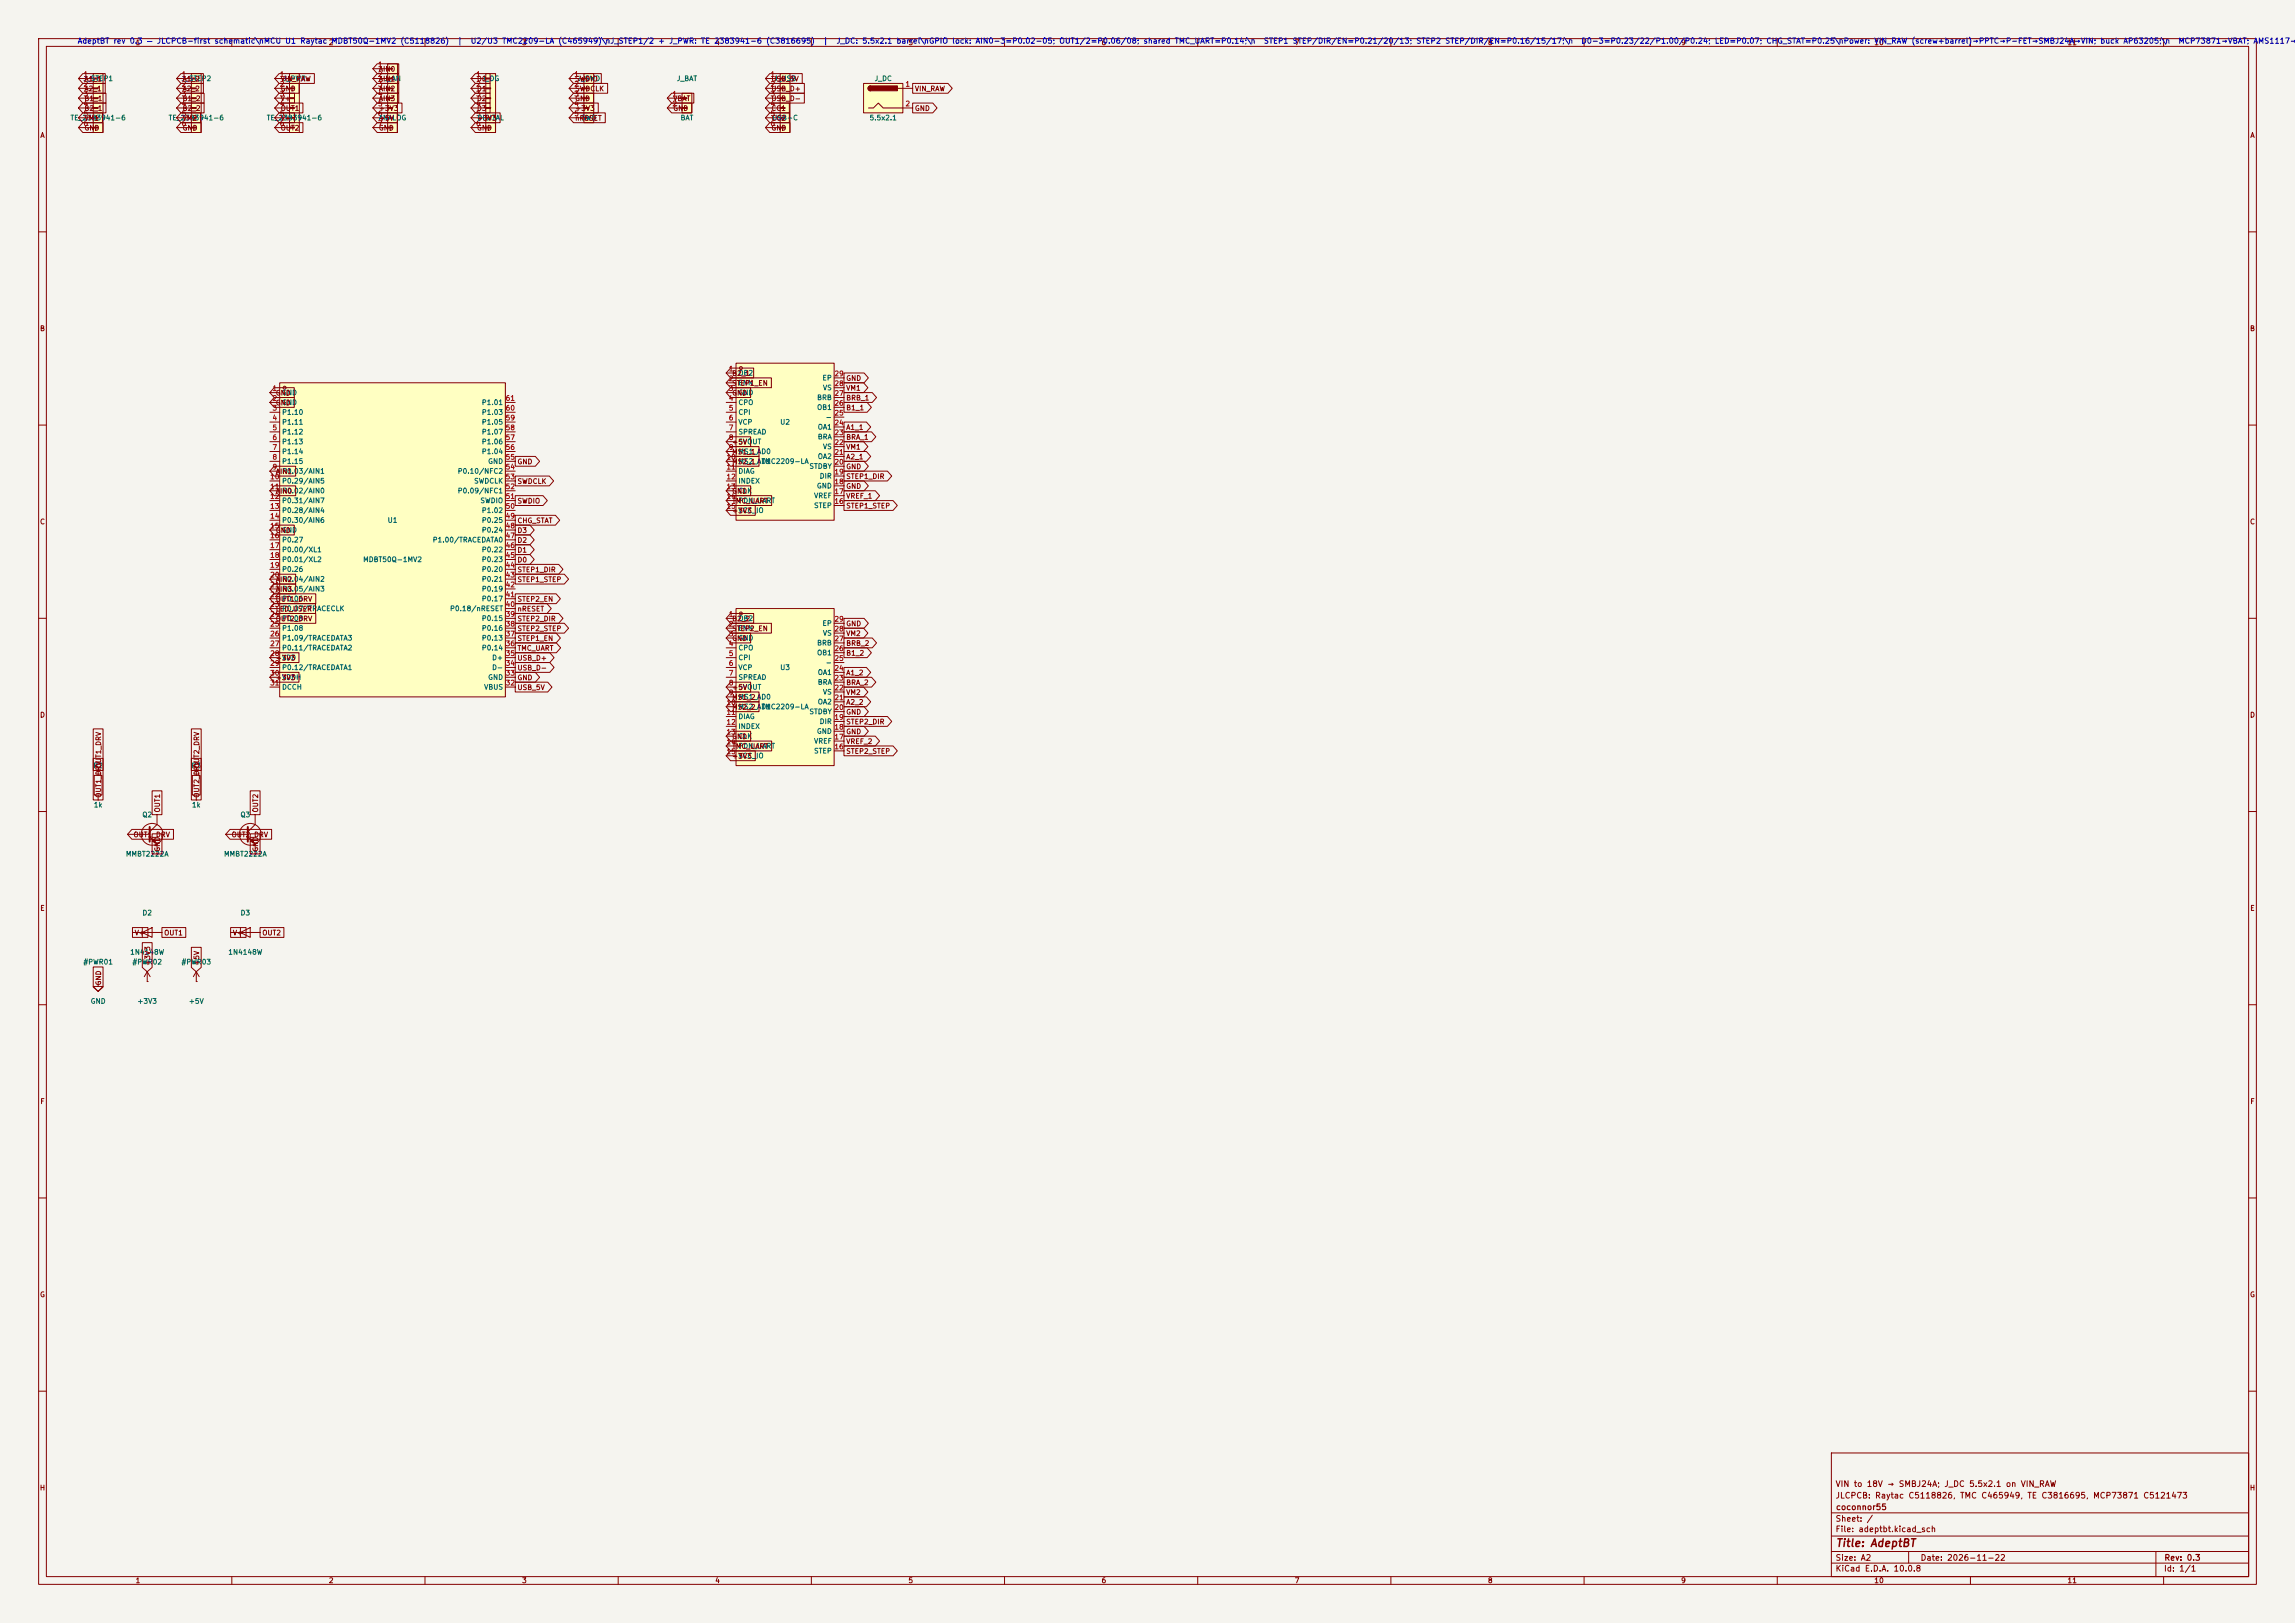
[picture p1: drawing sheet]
<svg xmlns="http://www.w3.org/2000/svg" width="594mm" height="420mm" viewBox="0 0 594 420" stroke-linecap="round" stroke-linejoin="round" font-family="sans-serif">
<defs><g id="words">
<text font-size="2" fill="#840000" x="475" y="400.8">Title: AdeptBT</text>
<g font-size="1.5" fill="#840000">
<text x="475" y="388.1">JLCPCB: Raytac C5118826, TMC C465949, TE C3816695, MCP73871 C5121473</text>
<text x="475" y="385.1">VIN to 18V → SMBJ24A; J_DC 5.5x2.1 on VIN_RAW</text>
<text x="475" y="394.1">Sheet: /</text>
<text x="475.1" y="391.1">coconnor55</text>
<text x="475" y="396.8">File: adeptbt.kicad_sch</text>
<text x="475" y="407">KiCad E.D.A. 10.0.8</text>
<text x="475" y="404.2">Size: A2</text>
<text x="497" y="404.2">Date: 2026-11-22</text>
<text x="560" y="407">Id: 1/1</text>
<text x="560.1" y="404.2">Rev: 0.3</text>
</g>
<g font-size="1.4" fill="#0000c2">
<text x="20" y="11.6">AdeptBT rev 0.3 — JLCPCB-first schematic\nMCU U1 Raytac MDBT50Q-1MV2 (C5118826)</text>
<text x="118.2" y="11.6">|</text>
<text x="121.7" y="11.6">U2/U3 TMC2209-LA (C465949)\nJ_STEP1/2 + J_PWR: TE 2383941-6 (C3816695)</text>
<text x="212.9" y="11.6">|</text>
<text x="216.4" y="11.6">J_DC: 5.5x2.1 barrel\nGPIO lock: AIN0-3=P0.02-05; OUT1/2=P0.06/08; shared TMC_UART=P0.14;\n</text>
<text x="327" y="11.6">STEP1 STEP/DIR/EN=P0.21/20/13; STEP2 STEP/DIR/EN=P0.16/15/17;\n</text>
<text x="409.2" y="11.6">D0-3=P0.23/22/P1.00/P0.24; LED=P0.07; CHG_STAT=P0.25\nPower: VIN_RAW (screw+barrel)→PPTC→P-FET→SMBJ24A→VIN; buck AP63205;\n</text>
<text x="563.7" y="11.6">MCP73871→VBAT; AMS1117→+</text>
</g>
<g font-size="1.3" fill="#840000">
<text x="35" y="12">1</text>
<text x="85" y="12">2</text>
<text x="135" y="12">3</text>
<text x="185" y="12">4</text>
<text x="235" y="12">5</text>
<text x="285" y="12">6</text>
<text x="335" y="12">7</text>
<text x="385" y="12">8</text>
<text x="435" y="12">9</text>
<text x="485" y="12">10</text>
<text x="535" y="12">11</text>
<text x="21.7" y="21.4">A1_1</text>
<text x="21.7" y="23.9">A2_1</text>
<text x="47.1" y="21.4">A1_2</text>
<text x="47.1" y="23.9">A2_2</text>
<text x="72.5" y="21.4">VIN_RAW</text>
<text x="72.5" y="23.9">GND</text>
<text x="97.9" y="23.9">AIN2</text>
<text x="97.9" y="18.8">AIN0</text>
<text x="97.9" y="21.4">AIN1</text>
<text x="123.3" y="21.4">D0</text>
<text x="123.3" y="23.9">D1</text>
<text x="148.7" y="21.4">SWDIO</text>
<text x="148.7" y="23.9">SWDCLK</text>
<text x="199.5" y="21.4">USB_5V</text>
<text x="199.5" y="23.9">USB_D+</text>
<text x="236.7" y="23.9">VIN_RAW</text>
<text x="21.7" y="29">B2_1</text>
<text x="21.7" y="26.5">B1_1</text>
<text x="47.1" y="26.5">B1_2</text>
<text x="47.1" y="29">B2_2</text>
<text x="72.5" y="26.5">V+</text>
<text x="72.5" y="29">OUT1</text>
<text x="97.9" y="26.5">AIN3</text>
<text x="97.9" y="29">+3V3</text>
<text x="123.3" y="26.5">D2</text>
<text x="123.3" y="29">D3</text>
<text x="148.7" y="26.5">GND</text>
<text x="148.7" y="29">+3V3</text>
<text x="174.1" y="26.5">VBAT</text>
<text x="174.1" y="29">GND</text>
<text x="199.5" y="26.5">USB_D-</text>
<text x="199.5" y="29">CC1</text>
<text x="236.7" y="29">GND</text>
<text x="10.3" y="36">A</text>
<text x="21.7" y="31.5">VM1</text>
<text x="21.7" y="34.1">GND</text>
<text x="47.1" y="34.1">GND</text>
<text x="47.1" y="31.5">VM2</text>
<text x="72.5" y="31.5">V+</text>
<text x="72.5" y="34.1">OUT2</text>
<text x="97.9" y="34.1">GND</text>
<text x="97.9" y="31.5">+5V</text>
<text x="123.3" y="31.5">+3V3</text>
<text x="123.3" y="34.1">GND</text>
<text x="148.7" y="31.5">nRESET</text>
<text x="199.5" y="31.5">CC2</text>
<text x="199.5" y="34.1">GND</text>
<text x="582.3" y="36">A</text>
<text x="10.2" y="86">B</text>
<text x="582.2" y="86">B</text>
<text x="189.4" y="97.6">B2_1</text>
<text x="189.4" y="100.1">STEP1_EN</text>
<text x="218.9" y="101.4">VM1</text>
<text x="218.9" y="98.8">GND</text>
<text x="71.3" y="105.2">GND</text>
<text x="71.3" y="102.7">GND</text>
<text x="189.4" y="102.7">GND</text>
<text x="218.9" y="106.5">B1_1</text>
<text x="218.9" y="103.9">BRB_1</text>
<text x="218.9" y="111.5">A1_1</text>
<text x="189.4" y="117.9">MS1_1</text>
<text x="189.4" y="115.4">+5V</text>
<text x="218.9" y="119.2">A2_1</text>
<text x="218.9" y="116.6">VM1</text>
<text x="218.9" y="114.1">BRA_1</text>
<text x="71.3" y="123">AIN1</text>
<text x="133.8" y="125.5">SWDCLK</text>
<text x="133.8" y="120.4">GND</text>
<text x="189.4" y="120.4">MS2_1</text>
<text x="218.9" y="124.2">STEP1_DIR</text>
<text x="218.9" y="121.7">GND</text>
<text x="71.3" y="128.1">AIN0</text>
<text x="133.8" y="130.6">SWDIO</text>
<text x="189.4" y="128.1">GND</text>
<text x="189.4" y="130.6">TMC_UART</text>
<text x="218.9" y="131.9">STEP1_STEP</text>
<text x="218.9" y="129.3">VREF_1</text>
<text x="218.9" y="126.8">GND</text>
<text x="10.2" y="136">C</text>
<text x="133.8" y="135.7">CHG_STAT</text>
<text x="189.4" y="133.1">+3V3</text>
<text x="582.2" y="136">C</text>
<text x="71.3" y="138.2">GND</text>
<text x="133.8" y="138.2">D3</text>
<text x="133.8" y="143.3">D1</text>
<text x="133.8" y="140.8">D2</text>
<text x="133.8" y="145.8">D0</text>
<text x="133.8" y="148.4">STEP1_DIR</text>
<text x="71.3" y="150.9">AIN2</text>
<text x="71.3" y="156">OUT1_DRV</text>
<text x="71.3" y="153.5">AIN3</text>
<text x="133.8" y="156">STEP2_EN</text>
<text x="133.8" y="150.9">STEP1_STEP</text>
<text x="71.3" y="161.1">OUT2_DRV</text>
<text x="71.3" y="158.5">LED_USER</text>
<text x="133.8" y="161.1">STEP2_DIR</text>
<text x="133.8" y="158.5">nRESET</text>
<text x="189.4" y="161.1">B2_2</text>
<text x="133.8" y="166.2">STEP1_EN</text>
<text x="133.8" y="163.6">STEP2_STEP</text>
<text x="189.4" y="166.2">GND</text>
<text x="189.4" y="163.6">STEP2_EN</text>
<text x="218.9" y="167.4">BRB_2</text>
<text x="218.9" y="164.9">VM2</text>
<text x="218.9" y="162.3">GND</text>
<text x="71.3" y="171.2">+3V3</text>
<text x="133.8" y="173.8">USB_D-</text>
<text x="133.8" y="168.7">TMC_UART</text>
<text x="133.8" y="171.2">USB_D+</text>
<text x="218.9" y="170">B1_2</text>
<text x="71.3" y="176.3">+3V3</text>
<text x="133.8" y="176.3">GND</text>
<text x="133.8" y="178.9">USB_5V</text>
<text x="189.4" y="178.9">+5V</text>
<text x="218.9" y="177.6">BRA_2</text>
<text x="218.9" y="175">A1_2</text>
<text x="10.2" y="186">D</text>
<text x="189.4" y="181.4">MS1_2</text>
<text x="189.4" y="183.9">MS2_2</text>
<text x="218.9" y="185.2">GND</text>
<text x="218.9" y="182.7">A2_2</text>
<text x="218.9" y="180.1">VM2</text>
<text x="582.2" y="186">D</text>
<text x="189.4" y="191.6">GND</text>
<text x="218.9" y="190.3">GND</text>
<text x="218.9" y="187.7">STEP2_DIR</text>
<text x="189.4" y="194.1">TMC_UART</text>
<text x="189.4" y="196.6">+3V3</text>
<text x="218.9" y="195.4">STEP2_STEP</text>
<text x="218.9" y="192.8">VREF_2</text>
<text x="26.5" y="198.9" transform="rotate(-90 26.5 198.9)">OUT1_DRV</text>
<text x="51.9" y="198.9" transform="rotate(-90 51.9 198.9)">OUT2_DRV</text>
<text x="26.5" y="206.6" transform="rotate(-90 26.5 206.6)">OUT1_DRV</text>
<text x="51.9" y="206.6" transform="rotate(-90 51.9 206.6)">OUT2_DRV</text>
<text x="41.7" y="210.4" transform="rotate(-90 41.7 210.4)">OUT1</text>
<text x="67.1" y="210.4" transform="rotate(-90 67.1 210.4)">OUT2</text>
<text x="34.4" y="217">OUT1_DRV</text>
<text x="41.7" y="220.5" transform="rotate(-90 41.7 220.5)">GND</text>
<text x="59.8" y="217">OUT2_DRV</text>
<text x="67.1" y="220.5" transform="rotate(-90 67.1 220.5)">GND</text>
<text x="10.3" y="236">E</text>
<text x="582.3" y="236">E</text>
<text x="34.7" y="242.4">V+</text>
<text x="42.4" y="242.4">OUT1</text>
<text x="60.1" y="242.4">V+</text>
<text x="67.8" y="242.4">OUT2</text>
<text x="39.2" y="250.1" transform="rotate(-90 39.2 250.1)">+3V3</text>
<text x="51.9" y="250.1" transform="rotate(-90 51.9 250.1)">+5V</text>
<text x="26.5" y="255.1" transform="rotate(-90 26.5 255.1)">GND</text>
<text x="10.3" y="286">F</text>
<text x="582.3" y="286">F</text>
<text x="10.2" y="336">G</text>
<text x="582.2" y="336">G</text>
<text x="10.2" y="386">H</text>
<text x="582.2" y="386">H</text>
<text x="35" y="410">1</text>
<text x="85" y="410">2</text>
<text x="135" y="410">3</text>
<text x="185" y="410">4</text>
<text x="235" y="410">5</text>
<text x="285" y="410">6</text>
<text x="335" y="410">7</text>
<text x="385" y="410">8</text>
<text x="435" y="410">9</text>
<text x="485" y="410">10</text>
<text x="535" y="410">11</text>
</g>
<g font-size="1.3" fill="#a90000">
<text x="97.7" y="17.6">1</text>
<text x="21.5" y="20.2">1</text>
<text x="21.5" y="22.7">2</text>
<text x="46.9" y="20.2">1</text>
<text x="46.9" y="22.7">2</text>
<text x="72.3" y="20.2">1</text>
<text x="72.3" y="22.7">2</text>
<text x="97.7" y="20.2">2</text>
<text x="97.7" y="22.7">3</text>
<text x="123.1" y="20.2">1</text>
<text x="123.1" y="22.7">2</text>
<text x="148.5" y="20.2">1</text>
<text x="148.5" y="22.7">2</text>
<text x="199.3" y="20.2">1</text>
<text x="199.3" y="22.7">2</text>
<text x="234.2" y="22.7">1</text>
<text x="21.5" y="25.3">3</text>
<text x="21.5" y="27.8">4</text>
<text x="46.9" y="25.3">3</text>
<text x="46.9" y="27.8">4</text>
<text x="72.3" y="25.3">3</text>
<text x="72.3" y="27.8">4</text>
<text x="97.7" y="25.3">4</text>
<text x="97.7" y="27.8">5</text>
<text x="123.1" y="25.3">3</text>
<text x="123.1" y="27.8">4</text>
<text x="148.5" y="25.3">3</text>
<text x="148.5" y="27.8">4</text>
<text x="173.9" y="25.3">1</text>
<text x="173.9" y="27.8">2</text>
<text x="199.3" y="25.3">3</text>
<text x="199.3" y="27.8">4</text>
<text x="234.2" y="27.8">2</text>
<text x="21.5" y="30.3">5</text>
<text x="21.5" y="32.9">6</text>
<text x="46.9" y="30.3">5</text>
<text x="46.9" y="32.9">6</text>
<text x="72.3" y="30.3">5</text>
<text x="72.3" y="32.9">6</text>
<text x="97.7" y="30.3">6</text>
<text x="97.7" y="32.9">7</text>
<text x="123.1" y="30.3">5</text>
<text x="123.1" y="32.9">6</text>
<text x="148.5" y="30.3">5</text>
<text x="199.3" y="30.3">5</text>
<text x="199.3" y="32.9">6</text>
<text x="70.4" y="101.5">1</text>
<text x="188.5" y="96.4">1</text>
<text x="188.5" y="98.9">2</text>
<text x="188.5" y="101.5">3</text>
<text x="215.8" y="100.2">28</text>
<text x="215.8" y="97.7">29</text>
<text x="70.4" y="104">2</text>
<text x="70.4" y="106.5">3</text>
<text x="130.7" y="106.5">60</text>
<text x="130.7" y="104">61</text>
<text x="188.5" y="104">4</text>
<text x="188.5" y="106.5">5</text>
<text x="215.8" y="107.8">25</text>
<text x="215.8" y="105.3">26</text>
<text x="215.8" y="102.7">27</text>
<text x="70.4" y="109.1">4</text>
<text x="70.4" y="111.6">5</text>
<text x="130.7" y="111.6">58</text>
<text x="130.7" y="109.1">59</text>
<text x="188.5" y="109.1">6</text>
<text x="188.5" y="111.6">7</text>
<text x="215.8" y="112.9">23</text>
<text x="215.8" y="110.4">24</text>
<text x="70.4" y="114.2">6</text>
<text x="70.4" y="116.7">7</text>
<text x="70.4" y="119.2">8</text>
<text x="130.7" y="119.2">55</text>
<text x="130.7" y="116.7">56</text>
<text x="130.7" y="114.2">57</text>
<text x="187.9" y="119.2">10</text>
<text x="188.5" y="114.2">8</text>
<text x="188.5" y="116.7">9</text>
<text x="215.8" y="118">21</text>
<text x="215.8" y="115.4">22</text>
<text x="69.8" y="124.3">10</text>
<text x="70.4" y="121.8">9</text>
<text x="130.7" y="124.3">53</text>
<text x="130.7" y="121.8">54</text>
<text x="187.9" y="121.8">11</text>
<text x="187.9" y="124.3">12</text>
<text x="215.8" y="125.6">18</text>
<text x="215.8" y="123.1">19</text>
<text x="215.8" y="120.5">20</text>
<text x="69.8" y="126.9">11</text>
<text x="69.8" y="129.4">12</text>
<text x="69.8" y="131.9">13</text>
<text x="130.7" y="131.9">50</text>
<text x="130.7" y="129.4">51</text>
<text x="130.7" y="126.9">52</text>
<text x="187.9" y="126.9">13</text>
<text x="187.9" y="129.4">14</text>
<text x="187.9" y="131.9">15</text>
<text x="215.8" y="130.7">16</text>
<text x="215.8" y="128.1">17</text>
<text x="69.8" y="134.5">14</text>
<text x="69.8" y="137">15</text>
<text x="130.7" y="137">48</text>
<text x="130.7" y="134.5">49</text>
<text x="69.8" y="139.6">16</text>
<text x="69.8" y="142.1">17</text>
<text x="130.7" y="142.1">46</text>
<text x="130.7" y="139.6">47</text>
<text x="69.8" y="144.6">18</text>
<text x="69.8" y="147.2">19</text>
<text x="69.8" y="149.7">20</text>
<text x="130.7" y="149.7">43</text>
<text x="130.7" y="147.2">44</text>
<text x="130.7" y="144.6">45</text>
<text x="69.8" y="152.3">21</text>
<text x="69.8" y="154.8">22</text>
<text x="130.7" y="154.8">41</text>
<text x="130.7" y="152.3">42</text>
<text x="69.8" y="157.3">23</text>
<text x="69.8" y="159.9">24</text>
<text x="130.7" y="159.9">39</text>
<text x="130.7" y="157.3">40</text>
<text x="188.5" y="159.9">1</text>
<text x="215.8" y="161.2">29</text>
<text x="69.8" y="162.4">25</text>
<text x="69.8" y="165">26</text>
<text x="69.8" y="167.5">27</text>
<text x="130.7" y="167.5">36</text>
<text x="130.7" y="165">37</text>
<text x="130.7" y="162.4">38</text>
<text x="188.5" y="162.4">2</text>
<text x="188.5" y="165">3</text>
<text x="188.5" y="167.5">4</text>
<text x="215.8" y="166.2">27</text>
<text x="215.8" y="163.7">28</text>
<text x="69.8" y="170">28</text>
<text x="69.8" y="172.6">29</text>
<text x="130.7" y="172.6">34</text>
<text x="130.7" y="170">35</text>
<text x="188.5" y="170">5</text>
<text x="188.5" y="172.6">6</text>
<text x="215.8" y="173.9">24</text>
<text x="215.8" y="171.3">25</text>
<text x="215.8" y="168.8">26</text>
<text x="69.8" y="175.1">30</text>
<text x="69.8" y="177.7">31</text>
<text x="130.7" y="177.7">32</text>
<text x="130.7" y="175.1">33</text>
<text x="188.5" y="175.1">7</text>
<text x="188.5" y="177.7">8</text>
<text x="215.8" y="178.9">22</text>
<text x="215.8" y="176.4">23</text>
<text x="187.9" y="182.7">10</text>
<text x="187.9" y="185.3">11</text>
<text x="188.5" y="180.2">9</text>
<text x="215.8" y="184">20</text>
<text x="215.8" y="181.5">21</text>
<text x="187.9" y="187.8">12</text>
<text x="187.9" y="190.4">13</text>
<text x="215.8" y="191.6">17</text>
<text x="215.8" y="189.1">18</text>
<text x="215.8" y="186.6">19</text>
<text x="187.9" y="192.9">14</text>
<text x="187.9" y="195.4">15</text>
<text x="215.8" y="194.2">16</text>
</g>
<g font-size="1.3" fill="#006464">
<text x="21.4" y="21.3">J_STEP1</text>
<text x="46.8" y="21.3">J_STEP2</text>
<text x="73.1" y="21.3">J_PWR</text>
<text x="99.3" y="21.3">J_AN</text>
<text x="124.6" y="21.3">J_DG</text>
<text x="149.3" y="21.3">J_SWD</text>
<text x="175" y="21.3">J_BAT</text>
<text x="200.2" y="21.3">J_USB</text>
<text x="226.2" y="21.3">J_DC</text>
<text x="18.1" y="31.4">TE_2383941-6</text>
<text x="43.5" y="31.4">TE_2383941-6</text>
<text x="68.9" y="31.4">TE_2383941-6</text>
<text x="97.9" y="31.4">ANALOG</text>
<text x="123.5" y="31.4">DIGITAL</text>
<text x="150.3" y="31.4">SWD</text>
<text x="176" y="31.4">BAT</text>
<text x="199.7" y="31.4">USB-C</text>
<text x="224.9" y="31.4">5.5x2.1</text>
<text x="191" y="97.5">OB2</text>
<text x="191" y="100">ENN</text>
<text x="212.7" y="98.8">EP</text>
<text x="212.9" y="101.3">VS</text>
<text x="72.9" y="102.6">GND</text>
<text x="72.9" y="105.1">GND</text>
<text x="72.9" y="107.6">P1.10</text>
<text x="124.6" y="107.6">P1.03</text>
<text x="124.6" y="105.1">P1.01</text>
<text x="191" y="102.6">GND</text>
<text x="191" y="105.1">CPO</text>
<text x="191" y="107.6">CPI</text>
<text x="211.4" y="106.4">OB1</text>
<text x="211.4" y="103.8">BRB</text>
<text x="72.9" y="110.2">P1.11</text>
<text x="72.9" y="112.7">P1.12</text>
<text x="124.6" y="112.7">P1.07</text>
<text x="124.6" y="110.2">P1.05</text>
<text x="191" y="110.2">VCP</text>
<text x="191" y="112.7">SPREAD</text>
<text x="201.8" y="110.2">U2</text>
<text x="211.5" y="114">BRA</text>
<text x="211.5" y="111.5">OA1</text>
<text x="213.6" y="108.9">-</text>
<text x="72.9" y="115.3">P1.13</text>
<text x="72.9" y="117.8">P1.14</text>
<text x="124.6" y="117.8">P1.04</text>
<text x="124.6" y="115.3">P1.06</text>
<text x="191" y="115.3">5VOUT</text>
<text x="191" y="117.8">MS1_AD0</text>
<text x="211.5" y="119.1">OA2</text>
<text x="212.9" y="116.5">VS</text>
<text x="72.9" y="120.3">P1.15</text>
<text x="72.9" y="122.9">P0.03/AIN1</text>
<text x="72.9" y="125.4">P0.29/AIN5</text>
<text x="118.3" y="122.9">P0.10/NFC2</text>
<text x="122.6" y="125.4">SWDCLK</text>
<text x="126.2" y="120.3">GND</text>
<text x="191" y="120.3">MS2_AD1</text>
<text x="191" y="122.9">DIAG</text>
<text x="191" y="125.4">INDEX</text>
<text x="197" y="120.3">TMC2209-LA</text>
<text x="209.4" y="121.6">STDBY</text>
<text x="212" y="124.2">DIR</text>
<text x="72.9" y="128">P0.02/AIN0</text>
<text x="72.9" y="130.5">P0.31/AIN7</text>
<text x="118.3" y="128">P0.09/NFC1</text>
<text x="124.2" y="130.5">SWDIO</text>
<text x="191" y="128">CLK</text>
<text x="191" y="130.5">PDN_UART</text>
<text x="210.6" y="129.2">VREF</text>
<text x="210.6" y="131.8">STEP</text>
<text x="211.3" y="126.7">GND</text>
<text x="72.9" y="133">P0.28/AIN4</text>
<text x="72.9" y="135.6">P0.30/AIN6</text>
<text x="100.2" y="135.6">U1</text>
<text x="124.6" y="135.6">P0.25</text>
<text x="124.6" y="133">P1.02</text>
<text x="191" y="133">VCC_IO</text>
<text x="72.9" y="138.1">GND</text>
<text x="72.9" y="140.7">P0.27</text>
<text x="72.9" y="143.2">P0.00/XL1</text>
<text x="111.9" y="140.7">P1.00/TRACEDATA0</text>
<text x="124.6" y="143.2">P0.22</text>
<text x="124.6" y="138.1">P0.24</text>
<text x="72.9" y="145.7">P0.01/XL2</text>
<text x="72.9" y="148.3">P0.26</text>
<text x="93.9" y="145.7">MDBT50Q-1MV2</text>
<text x="124.6" y="148.3">P0.20</text>
<text x="124.6" y="145.7">P0.23</text>
<text x="72.9" y="150.8">P0.04/AIN2</text>
<text x="72.9" y="153.4">P0.05/AIN3</text>
<text x="72.9" y="155.9">P0.06</text>
<text x="124.6" y="155.9">P0.17</text>
<text x="124.6" y="153.4">P0.19</text>
<text x="124.6" y="150.8">P0.21</text>
<text x="72.9" y="158.4">P0.07/TRACECLK</text>
<text x="72.9" y="161">P0.08</text>
<text x="116.3" y="158.4">P0.18/nRESET</text>
<text x="124.6" y="161">P0.15</text>
<text x="191" y="161">OB2</text>
<text x="72.9" y="163.5">P1.08</text>
<text x="72.9" y="166.1">P1.09/TRACEDATA3</text>
<text x="124.6" y="166.1">P0.13</text>
<text x="124.6" y="163.5">P0.16</text>
<text x="191" y="163.5">ENN</text>
<text x="191" y="166.1">GND</text>
<text x="211.4" y="167.3">BRB</text>
<text x="212.7" y="162.3">EP</text>
<text x="212.9" y="164.8">VS</text>
<text x="72.9" y="168.6">P0.11/TRACEDATA2</text>
<text x="72.9" y="171.1">VDD</text>
<text x="72.9" y="173.7">P0.12/TRACEDATA1</text>
<text x="124.6" y="168.6">P0.14</text>
<text x="127.2" y="173.7">D-</text>
<text x="127.2" y="171.1">D+</text>
<text x="191" y="168.6">CPO</text>
<text x="191" y="171.1">CPI</text>
<text x="191" y="173.7">VCP</text>
<text x="201.8" y="173.7">U3</text>
<text x="211.4" y="169.9">OB1</text>
<text x="213.6" y="172.4">-</text>
<text x="72.9" y="176.2">VDDH</text>
<text x="72.9" y="178.8">DCCH</text>
<text x="125.2" y="178.8">VBUS</text>
<text x="126.2" y="176.2">GND</text>
<text x="191" y="176.2">SPREAD</text>
<text x="191" y="178.8">5VOUT</text>
<text x="211.5" y="177.5">BRA</text>
<text x="211.5" y="175">OA1</text>
<text x="191" y="181.3">MS1_AD0</text>
<text x="191" y="183.8">MS2_AD1</text>
<text x="197" y="183.8">TMC2209-LA</text>
<text x="209.4" y="185.1">STDBY</text>
<text x="211.5" y="182.6">OA2</text>
<text x="212.9" y="180">VS</text>
<text x="191" y="186.4">DIAG</text>
<text x="191" y="188.9">INDEX</text>
<text x="191" y="191.5">CLK</text>
<text x="211.3" y="190.2">GND</text>
<text x="212" y="187.7">DIR</text>
<text x="191" y="194">PDN_UART</text>
<text x="191" y="196.5">VCC_IO</text>
<text x="210.6" y="192.7">VREF</text>
<text x="210.6" y="195.3">STEP</text>
<text x="24" y="199.1">R2</text>
<text x="49.4" y="199.1">R3</text>
<text x="24.2" y="209.2">1k</text>
<text x="49.6" y="209.2">1k</text>
<text x="36.7" y="211.8">Q2</text>
<text x="62.1" y="211.8">Q3</text>
<text x="32.4" y="221.9">MMBT2222A</text>
<text x="57.8" y="221.9">MMBT2222A</text>
<text x="36.7" y="237.2">D2</text>
<text x="62.1" y="237.2">D3</text>
<text x="21.4" y="249.9">#PWR01</text>
<text x="33.6" y="247.3">1N4148W</text>
<text x="34.1" y="249.9">#PWR02</text>
<text x="46.8" y="249.9">#PWR03</text>
<text x="59" y="247.3">1N4148W</text>
<text x="23.3" y="260">GND</text>
<text x="35.4" y="260">+3V3</text>
<text x="48.7" y="260">+5V</text>
</g>
</g></defs>
<path d="M0 0h594v420h-594z" fill="#f5f4ef" stroke="#f5f4ef" stroke-width=".26"/>
<g fill="none" stroke="#840000" stroke-width=".26">
<path d="M10 10h574v400h-574zM12 12h570v396h-570zM60 10v2M110 10v2M160 10v2M210 10v2M260 10v2M310 10v2M360 10v2M410 10v2M460 10v2M510 10v2"/>
<path d="M560 10v2M10 60h2M582 60h2M10 110h2M582 110h2M10 160h2M582 160h2M10 210h2M33 215.9h5.7M38.7 216.5l1.9 1.9v2.6M40.6 210.8v2.6l-1.9 1.9M582 210h2"/>
<path d="M10 260h2M582 260h2M10 310h2M582 310h2M10 360h2M474 376h108v32h-108zM582 360h2M474 397.5h108M474 391.5h108M60 408v2M110 408v2M160 408v2"/>
<path d="M210 408v2M260 408v2M310 408v2M360 408v2M410 408v2M460 408v2M474 404.5h108M474 401.5h108M494 401.5v3M510 408v2M558 401.5v6.5M560 408v2"/>
<circle cx="39.4" cy="215.9" r="2.82"/>
</g>
<path d="M38.7 214v3.8" fill="none" stroke="#840000" stroke-width=".51"/>
<path d="M39.4 217.7l.5-.5 .5 1z" fill="#840000" stroke="#840000" stroke-width=".26"/>
<path d="M190.5 94h25.4v40.6h-25.4z" fill="#ffffc2"/>
<g fill="none" stroke="#840000" stroke-width=".26">
<path d="M188 96.5h2.5M188 99.1h2.5M190.5 94h25.4v40.6h-25.4zM215.9 97.8h2.5M188 101.6h2.5M188 104.1h2.5M188 106.7h2.5M188 109.2h2.5M188 111.8h2.5M188 114.3h2.5M188 116.8h2.5M188 119.4h2.5"/>
<path d="M215.9 118.1h2.5M215.9 115.6h2.5M215.9 113h2.5M215.9 110.5h2.5M215.9 108h2.5M215.9 105.4h2.5M215.9 102.9h2.5M215.9 100.3h2.5M188 121.9h2.5M188 124.5h2.5M188 127h2.5M188 129.5h2.5"/>
<path d="M188 132.1h2.5M215.9 130.8h2.5M215.9 128.3h2.5M215.9 125.7h2.5M215.9 123.2h2.5M215.9 120.7h2.5"/>
<circle cx="191.8" cy="95.3" r=".38"/>
</g>
<path d="M151.1 19.1h2.6v12.7h-2.6z" fill="#ffffc2"/>
<path d="M151.1 19.1h2.6v12.7h-2.6zM147.3 20.3h3.8M147.3 22.9h3.8M147.3 25.4h3.8M147.3 27.9h3.8M147.3 30.5h3.8M151.1 20.2h1.3v.2h-1.3zM151.1 22.7h1.3v.3h-1.3zM151.1 25.3h1.3v.2h-1.3zM151.1 27.8h1.3v.3h-1.3zM151.1 30.4h1.3v.2h-1.3z" fill="none" stroke="#840000" stroke-width=".26"/>
<path d="M125.7 19.1h2.6v15.2h-2.6z" fill="#ffffc2"/>
<g fill="none" stroke="#840000" stroke-width=".26">
<path d="M125.7 19.1h2.6v15.2h-2.6zM121.9 20.3h3.8M121.9 22.9h3.8M121.9 25.4h3.8M121.9 27.9h3.8M121.9 30.5h3.8M121.9 33h3.8M125.7 20.2h1.3v.2h-1.3zM125.7 22.7h1.3v.3h-1.3zM125.7 25.3h1.3v.2h-1.3zM125.7 27.8h1.3v.3h-1.3zM125.7 30.4h1.3v.2h-1.3z"/>
<path d="M125.7 32.9h1.3v.2h-1.3zM25.4 199.4v1.3M24.4 200.7h2v5h-2zM25.4 205.7v1.3"/>
</g>
<path d="M176.5 24.1h2.6v5.1h-2.6z" fill="#ffffc2"/>
<path d="M172.7 25.4h3.8M172.7 27.9h3.8M176.5 24.1h2.6v5.1h-2.6zM176.5 25.3h1.3v.2h-1.3zM176.5 27.8h1.3v.3h-1.3z" fill="none" stroke="#840000" stroke-width=".26"/>
<path d="M201.9 19.1h2.6v15.2h-2.6z" fill="#ffffc2"/>
<g fill="none" stroke="#840000" stroke-width=".26">
<path d="M201.9 19.1h2.6v15.2h-2.6zM198.1 20.3h3.8M198.1 22.9h3.8M198.1 25.4h3.8M198.1 27.9h3.8M198.1 30.5h3.8M198.1 33h3.8M201.9 20.2h1.3v.2h-1.3zM201.9 22.7h1.3v.3h-1.3zM201.9 25.3h1.3v.2h-1.3zM201.9 27.8h1.3v.3h-1.3zM201.9 30.4h1.3v.2h-1.3z"/>
<path d="M201.9 32.9h1.3v.2h-1.3z"/>
</g>
<path d="M190.5 157.5h25.4v40.6h-25.4z" fill="#ffffc2"/>
<g fill="none" stroke="#840000" stroke-width=".26">
<path d="M190.5 157.5h25.4v40.6h-25.4zM188 160h2.5M188 162.6h2.5M188 165.1h2.5M188 167.6h2.5M188 170.2h2.5M188 172.7h2.5M188 175.3h2.5M188 177.8h2.5M215.9 179.1h2.5M215.9 176.5h2.5M215.9 174h2.5"/>
<path d="M215.9 171.5h2.5M215.9 168.9h2.5M215.9 166.4h2.5M215.9 163.8h2.5M215.9 161.3h2.5M188 180.3h2.5M188 182.9h2.5M188 185.4h2.5M188 188h2.5M188 190.5h2.5M188 193h2.5M188 195.6h2.5"/>
<path d="M215.9 194.3h2.5M215.9 191.8h2.5M215.9 189.2h2.5M215.9 186.7h2.5M215.9 184.2h2.5M215.9 181.6h2.5"/>
<circle cx="191.8" cy="158.8" r=".38"/>
</g>
<path d="M74.9 19.1h2.6v15.2h-2.6z" fill="#ffffc2"/>
<g fill="none" stroke="#840000" stroke-width=".26">
<path d="M74.9 19.1h2.6v15.2h-2.6zM71.1 20.3h3.8M71.1 22.9h3.8M71.1 25.4h3.8M71.1 27.9h3.8M71.1 30.5h3.8M71.1 33h3.8M74.9 20.2h1.3v.2h-1.3zM74.9 22.7h1.3v.3h-1.3zM74.9 25.3h1.3v.2h-1.3zM74.9 27.8h1.3v.3h-1.3zM74.9 30.4h1.3v.2h-1.3z"/>
<path d="M74.9 32.9h1.3v.2h-1.3zM58.4 215.9h5.7M64.1 216.5l1.9 1.9v2.6M66 210.8v2.6l-1.9 1.9"/>
<circle cx="64.8" cy="215.9" r="2.82"/>
</g>
<path d="M64.1 214v3.8" fill="none" stroke="#840000" stroke-width=".51"/>
<path d="M64.8 217.7l.5-.5 .5 1z" fill="#840000" stroke="#840000" stroke-width=".26"/>
<path d="M100.3 16.5h2.6v17.8h-2.6z" fill="#ffffc2"/>
<g fill="none" stroke="#840000" stroke-width=".26">
<path d="M96.5 17.8h3.8M100.3 16.5h2.6v17.8h-2.6zM100.3 17.7h1.3v.2h-1.3zM96.5 20.3h3.8M96.5 22.9h3.8M96.5 25.4h3.8M96.5 27.9h3.8M96.5 30.5h3.8M96.5 33h3.8M100.3 20.2h1.3v.2h-1.3zM100.3 22.7h1.3v.3h-1.3zM100.3 25.3h1.3v.2h-1.3z"/>
<path d="M100.3 27.8h1.3v.3h-1.3zM100.3 30.4h1.3v.2h-1.3zM100.3 32.9h1.3v.2h-1.3z"/>
</g>
<path d="M49.5 19.1h2.6v15.2h-2.6z" fill="#ffffc2"/>
<g fill="none" stroke="#840000" stroke-width=".26">
<path d="M49.5 19.1h2.6v15.2h-2.6zM45.7 20.3h3.8M45.7 22.9h3.8M45.7 25.4h3.8M45.7 27.9h3.8M45.7 30.5h3.8M45.7 33h3.8M49.5 20.2h1.3v.2h-1.3zM49.5 22.7h1.3v.3h-1.3zM49.5 25.3h1.3v.2h-1.3zM49.5 27.8h1.3v.3h-1.3zM49.5 30.4h1.3v.2h-1.3z"/>
<path d="M49.5 32.9h1.3v.2h-1.3z"/>
</g>
<path d="M24.1 19.1h2.6v15.2h-2.6z" fill="#ffffc2"/>
<g fill="none" stroke="#840000" stroke-width=".26">
<path d="M24.1 19.1h2.6v15.2h-2.6zM20.3 20.3h3.8M20.3 22.9h3.8M20.3 25.4h3.8M20.3 27.9h3.8M20.3 30.5h3.8M20.3 33h3.8M24.1 20.2h1.3v.2h-1.3zM24.1 22.7h1.3v.3h-1.3zM24.1 25.3h1.3v.2h-1.3zM24.1 27.8h1.3v.3h-1.3zM24.1 30.4h1.3v.2h-1.3z"/>
<path d="M24.1 32.9h1.3v.2h-1.3z"/>
</g>
<path d="M223.5 21.6h10.2v7.6h-10.2z" fill="#ffffc2"/>
<g fill="none" stroke="#840000" stroke-width=".26">
<path d="M223.5 21.6h10.2v7.6h-10.2zM224.8 27.9h1.3l1.2-1.2 1.3 1.2h7.6M225.3 22.2l-.5 .2-.1 .5 .2 .4 .4 .2M232.4 22.9h3.8M25.4 254v1.3h1.3l-1.3 1.2-1.3-1.2h1.3M25.4 254h.1M34.3 241.3h7.6M36.8 241.3l2.6-1.3v2.6zM36.8 240v2.6M38.1 254h.1M38.1 251.5l-.8 1.2M38.1 251.5l.8 1.2"/>
<path d="M38.1 251.5v2.5M50.8 254h.1M50.8 251.5l-.8 1.2M50.8 251.5l.8 1.2M50.8 251.5v2.5M59.7 241.3h7.6M62.2 241.3l2.6-1.3v2.6zM62.2 240v2.6"/>
</g>
<g fill="#840000" stroke="#840000" stroke-width=".26">
<path d="M224.8 22.4l.5-.2v1.3l-.6-.4z"/>
<path d="M225.3 22.2h7v1.3h-7z"/>
</g>
<path d="M72.4 99.1h58.4v81.2h-58.4z" fill="#ffffc2"/>
<g fill="none" stroke="#840000" stroke-width=".26">
<path d="M21.4 19h5.8v2.6h-5.8l-1.1-1.3zM46.8 19h5.8v2.6h-5.8l-1.1-1.3zM72.2 19h9.2v2.6h-9.2l-1.1-1.3zM97.6 16.5h5.6v2.6h-5.6l-1.1-1.3zM97.6 19h5.6v2.6h-5.6l-1.1-1.3zM123 19h3.8v2.6h-3.8l-1.1-1.3zM148.4 19h7.2v2.6h-7.2l-1.1-1.3zM199.2 19h8.4v2.6h-8.4l-1.1-1.3zM21.4 26.7h6v2.5h-6l-1.1-1.3zM21.4 21.6h5.8v2.5h-5.8l-1.1-1.2zM21.4 24.1h6v2.6h-6l-1.1-1.3zM21.4 29.2h5.1v2.6h-5.1l-1.1-1.3z"/>
<path d="M21.4 31.7h5.2v2.6h-5.2l-1.1-1.3zM46.8 24.1h6v2.6h-6l-1.1-1.3zM46.8 26.7h6v2.5h-6l-1.1-1.3zM46.8 31.7h5.2v2.6h-5.2l-1.1-1.3zM46.8 21.6h5.8v2.5h-5.8l-1.1-1.2zM46.8 29.2h5.1v2.6h-5.1l-1.1-1.3zM72.2 29.2h4v2.6h-4l-1.1-1.3zM72.2 24.1h4v2.6h-4l-1.1-1.3zM72.2 31.7h6.2v2.6h-6.2l-1.1-1.3zM72.2 21.6h5.2v2.5h-5.2l-1.1-1.2zM72.2 26.7h6.2v2.5h-6.2l-1.1-1.3zM97.6 31.7h5.2v2.6h-5.2l-1.1-1.3z"/>
<path d="M97.6 21.6h5.6v2.5h-5.6l-1.1-1.2zM97.6 24.1h5.6v2.6h-5.6l-1.1-1.3zM97.6 26.7h6.4v2.5h-6.4l-1.1-1.3zM97.6 29.2h5.2v2.6h-5.2l-1.1-1.3zM123 21.6h3.8v2.5h-3.8l-1.1-1.2zM123 24.1h3.8v2.6h-3.8l-1.1-1.3zM123 26.7h3.8v2.5h-3.8l-1.1-1.3zM123 29.2h6.4v2.6h-6.4l-1.1-1.3zM123 31.7h5.2v2.6h-5.2l-1.1-1.3zM148.4 21.6h8.9v2.5h-8.9l-1.1-1.2zM148.4 24.1h5.2v2.6h-5.2l-1.1-1.3zM148.4 26.7h6.4v2.5h-6.4l-1.1-1.3z"/>
<path d="M148.4 29.2h8.3v2.6h-8.3l-1.1-1.3zM173.8 24.1h5.8v2.6h-5.8l-1.1-1.3zM173.8 26.7h5.2v2.5h-5.2l-1.1-1.3zM199.2 24.1h9v2.6h-9l-1.1-1.3zM199.2 21.6h9v2.5h-9l-1.1-1.2zM199.2 26.7h5.1v2.5h-5.1l-1.1-1.3zM199.2 29.2h5.1v2.6h-5.1l-1.1-1.3zM199.2 31.7h5.2v2.6h-5.2l-1.1-1.3zM236.2 21.6h9.2l1.1 1.3-1.1 1.2h-9.2zM236.2 26.7h5.2l1.1 1.2-1.1 1.3h-5.2zM72.4 99.1h58.4v81.2h-58.4zM189.1 95.2h6v2.6h-6l-1.1-1.3z"/>
<path d="M189.1 97.8h10.6v2.5h-10.6l-1.1-1.2zM218.4 99.1h5.1l1.1 1.2-1.1 1.3h-5.1zM218.4 96.5h5.2l1.2 1.3-1.2 1.3h-5.2zM69.8 101.6h2.6M69.8 104.1h2.6M69.8 106.7h2.6M69.8 109.2h2.6M69.8 111.8h2.6M69.8 114.3h2.6M69.8 116.8h2.6M69.8 119.4h2.6M71 102.9h5.2v2.5h-5.2l-1.2-1.3z"/>
<path d="M71 100.3h5.2v2.6h-5.2l-1.2-1.3zM130.8 104.1h2.5M130.8 106.7h2.5M130.8 109.2h2.5M130.8 111.8h2.5M130.8 114.3h2.5M130.8 116.8h2.5M130.8 119.4h2.5M133.3 118.1h5.3l1.1 1.3-1.1 1.3h-5.3zM189.1 115.6h7.4v2.5h-7.4l-1.1-1.3zM189.1 118.1h7.4v2.6h-7.4l-1.1-1.3zM189.1 113h5.2v2.6h-5.2l-1.1-1.3z"/>
<path d="M189.1 100.3h5.2v2.6h-5.2l-1.1-1.3zM218.4 119.4h5.2l1.2 1.3-1.2 1.2h-5.2zM218.4 116.8h5.8l1.2 1.3-1.2 1.3h-5.8zM218.4 114.3h5.1l1.1 1.3-1.1 1.2h-5.1zM218.4 111.8h7.2l1.1 1.2-1.1 1.3h-7.2zM218.4 109.2h5.8l1.2 1.3-1.2 1.3h-5.8zM218.4 104.1h6l1.1 1.3-1.1 1.3h-6zM218.4 101.6h7.4l1.1 1.3-1.1 1.2h-7.4zM69.8 121.9h2.6M69.8 124.5h2.6M69.8 127h2.6M69.8 129.5h2.6"/>
<path d="M69.8 132.1h2.6M69.8 134.6h2.6M69.8 137.2h2.6M69.8 139.7h2.6M71 120.6h5.5v2.6h-5.5l-1.2-1.3zM71 125.7h5.5v2.6h-5.5l-1.2-1.3zM71 135.9h5.2v2.5h-5.2l-1.2-1.2zM130.8 121.9h2.5M130.8 124.5h2.5M130.8 127h2.5M130.8 129.5h2.5M130.8 132.1h2.5"/>
<path d="M130.8 134.6h2.5M130.8 137.2h2.5M130.8 139.7h2.5M133.3 135.9h3.9l1.1 1.3-1.1 1.2h-3.9zM133.3 138.4h3.9l1.1 1.3-1.1 1.3h-3.9zM133.3 133.3h10.5l1.1 1.3-1.1 1.3h-10.5zM133.3 128.3h7.3l1.1 1.2-1.1 1.3h-7.3zM133.3 123.2h8.9l1.1 1.3-1.1 1.2h-8.9zM189.1 125.7h5.2v2.6h-5.2l-1.1-1.3zM189.1 128.3h10.6v2.5h-10.6l-1.1-1.3zM189.1 130.8h6.4v2.6h-6.4l-1.1-1.3zM218.4 129.5h12.7l1.2 1.3-1.2 1.3h-12.7z"/>
<path d="M218.4 127h8.1l1.2 1.3-1.2 1.2h-8.1zM218.4 124.5h5.2l1.2 1.2-1.2 1.3h-5.2zM218.4 121.9h11.3l1.1 1.3-1.1 1.3h-11.3zM69.8 142.2h2.6M69.8 144.8h2.6M69.8 147.3h2.6M69.8 149.9h2.6M69.8 152.4h2.6M69.8 154.9h2.6M69.8 157.5h2.6M71 148.6h5.5v2.5h-5.5l-1.2-1.2zM71 158.7h10.7v2.6h-10.7l-1.2-1.3z"/>
<path d="M71 156.2h10.7v2.6h-10.7l-1.2-1.3zM71 153.7h10.7v2.5h-10.7l-1.2-1.3zM71 151.1h5.5v2.6h-5.5l-1.2-1.3zM130.8 142.2h2.5M130.8 144.8h2.5M130.8 147.3h2.5M130.8 149.9h2.5M130.8 152.4h2.5M130.8 154.9h2.5M130.8 157.5h2.5M133.3 158.7h11.3l1.1 1.3-1.1 1.3h-11.3zM133.3 156.2h8.3l1.1 1.3-1.1 1.3h-8.3z"/>
<path d="M133.3 143.5h3.9l1.1 1.3-1.1 1.3h-3.9zM133.3 141h3.9l1.1 1.2-1.1 1.3h-3.9zM133.3 146h11.3l1.1 1.3-1.1 1.3h-11.3zM133.3 153.7h10.6l1.1 1.2-1.1 1.3h-10.6zM133.3 148.6h12.8l1.1 1.3-1.1 1.2h-12.8zM189.1 158.7h6v2.6h-6l-1.1-1.3zM69.8 160h2.6M69.8 162.6h2.6M69.8 165.1h2.6M69.8 167.6h2.6M69.8 170.2h2.6M69.8 172.7h2.6"/>
<path d="M69.8 175.3h2.6M69.8 177.8h2.6M71 174h6.4v2.5h-6.4l-1.2-1.2zM71 168.9h6.4v2.6h-6.4l-1.2-1.3zM130.8 160h2.5M130.8 162.6h2.5M130.8 165.1h2.5M130.8 167.6h2.5M130.8 170.2h2.5M130.8 172.7h2.5M130.8 175.3h2.5M130.8 177.8h2.5"/>
<path d="M133.3 171.4h9l1.1 1.3-1.1 1.3h-9zM133.3 174h5.3l1.1 1.3-1.1 1.2h-5.3zM133.3 176.5h8.5l1.1 1.3-1.1 1.3h-8.5zM133.3 166.4h10.7l1.1 1.2-1.1 1.3h-10.7zM133.3 163.8h10.6l1.1 1.3-1.1 1.3h-10.6zM133.3 161.3h12.8l1.1 1.3-1.1 1.2h-12.8zM133.3 168.9h9l1.1 1.3-1.1 1.3h-9zM189.1 163.8h5.2v2.6h-5.2l-1.1-1.3zM189.1 179.1h7.4v2.5h-7.4l-1.1-1.3zM189.1 176.5h5.2v2.6h-5.2l-1.1-1.3zM189.1 161.3h10.6v2.5h-10.6l-1.1-1.2zM218.4 167.6h6l1.1 1.3-1.1 1.3h-6z"/>
<path d="M218.4 165.1h7.4l1.1 1.3-1.1 1.2h-7.4zM218.4 162.6h5.1l1.1 1.2-1.1 1.3h-5.1zM218.4 160h5.2l1.2 1.3-1.2 1.3h-5.2zM218.4 177.8h5.1l1.1 1.3-1.1 1.2h-5.1zM218.4 175.3h7.2l1.1 1.2-1.1 1.3h-7.2zM218.4 172.7h5.8l1.2 1.3-1.2 1.3h-5.8zM24.1 196.2h2.6v10.8h-2.6zM24.1 188.6h2.6v10.8h-2.6zM49.5 188.6h2.6v10.8h-2.6zM49.5 196.2h2.6v10.8h-2.6zM50.8 199.4v1.3M189.1 181.6h7.4v2.6h-7.4l-1.1-1.3z"/>
<path d="M189.1 189.2h5.2v2.6h-5.2l-1.1-1.3zM189.1 191.8h10.6v2.5h-10.6l-1.1-1.3zM189.1 194.3h6.4v2.6h-6.4l-1.1-1.3zM218.4 193h12.7l1.2 1.3-1.2 1.3h-12.7zM218.4 190.5h8.1l1.2 1.3-1.2 1.2h-8.1zM218.4 188h5.2l1.2 1.2-1.2 1.3h-5.2zM218.4 185.4h11.3l1.1 1.3-1.1 1.3h-11.3zM218.4 182.9h5.2l1.2 1.3-1.2 1.2h-5.2zM218.4 180.3h5.8l1.2 1.3-1.2 1.3h-5.8zM34.1 214.6h10.8v2.6h-10.8l-1.1-1.3zM39.4 215.8h2.5v5.2h-2.5zM39.4 204.6h2.5v6.2h-2.5z"/>
<path d="M49.8 200.7h2v5h-2zM50.8 205.7v1.3M59.5 214.6h10.8v2.6h-10.8l-1.1-1.3zM64.8 204.6h2.5v6.2h-2.5zM64.8 215.8h2.5v5.2h-2.5zM24.1 250.2h2.6v5.2l-1.3 1.1-1.3-1.1zM34.3 240h4v2.6h-4zM36.8 243.9h2.6v6.4l-1.3 1.2-1.3-1.2zM41.9 240h6.2v2.6h-6.2zM49.5 245.1h2.6v5.2l-1.3 1.2-1.3-1.2zM59.7 240h4v2.6h-4zM67.3 240h6.2v2.6h-6.2z"/>
<circle cx="73.7" cy="100.3" r=".38"/>
</g>
<use href="#words"/>
</svg>
